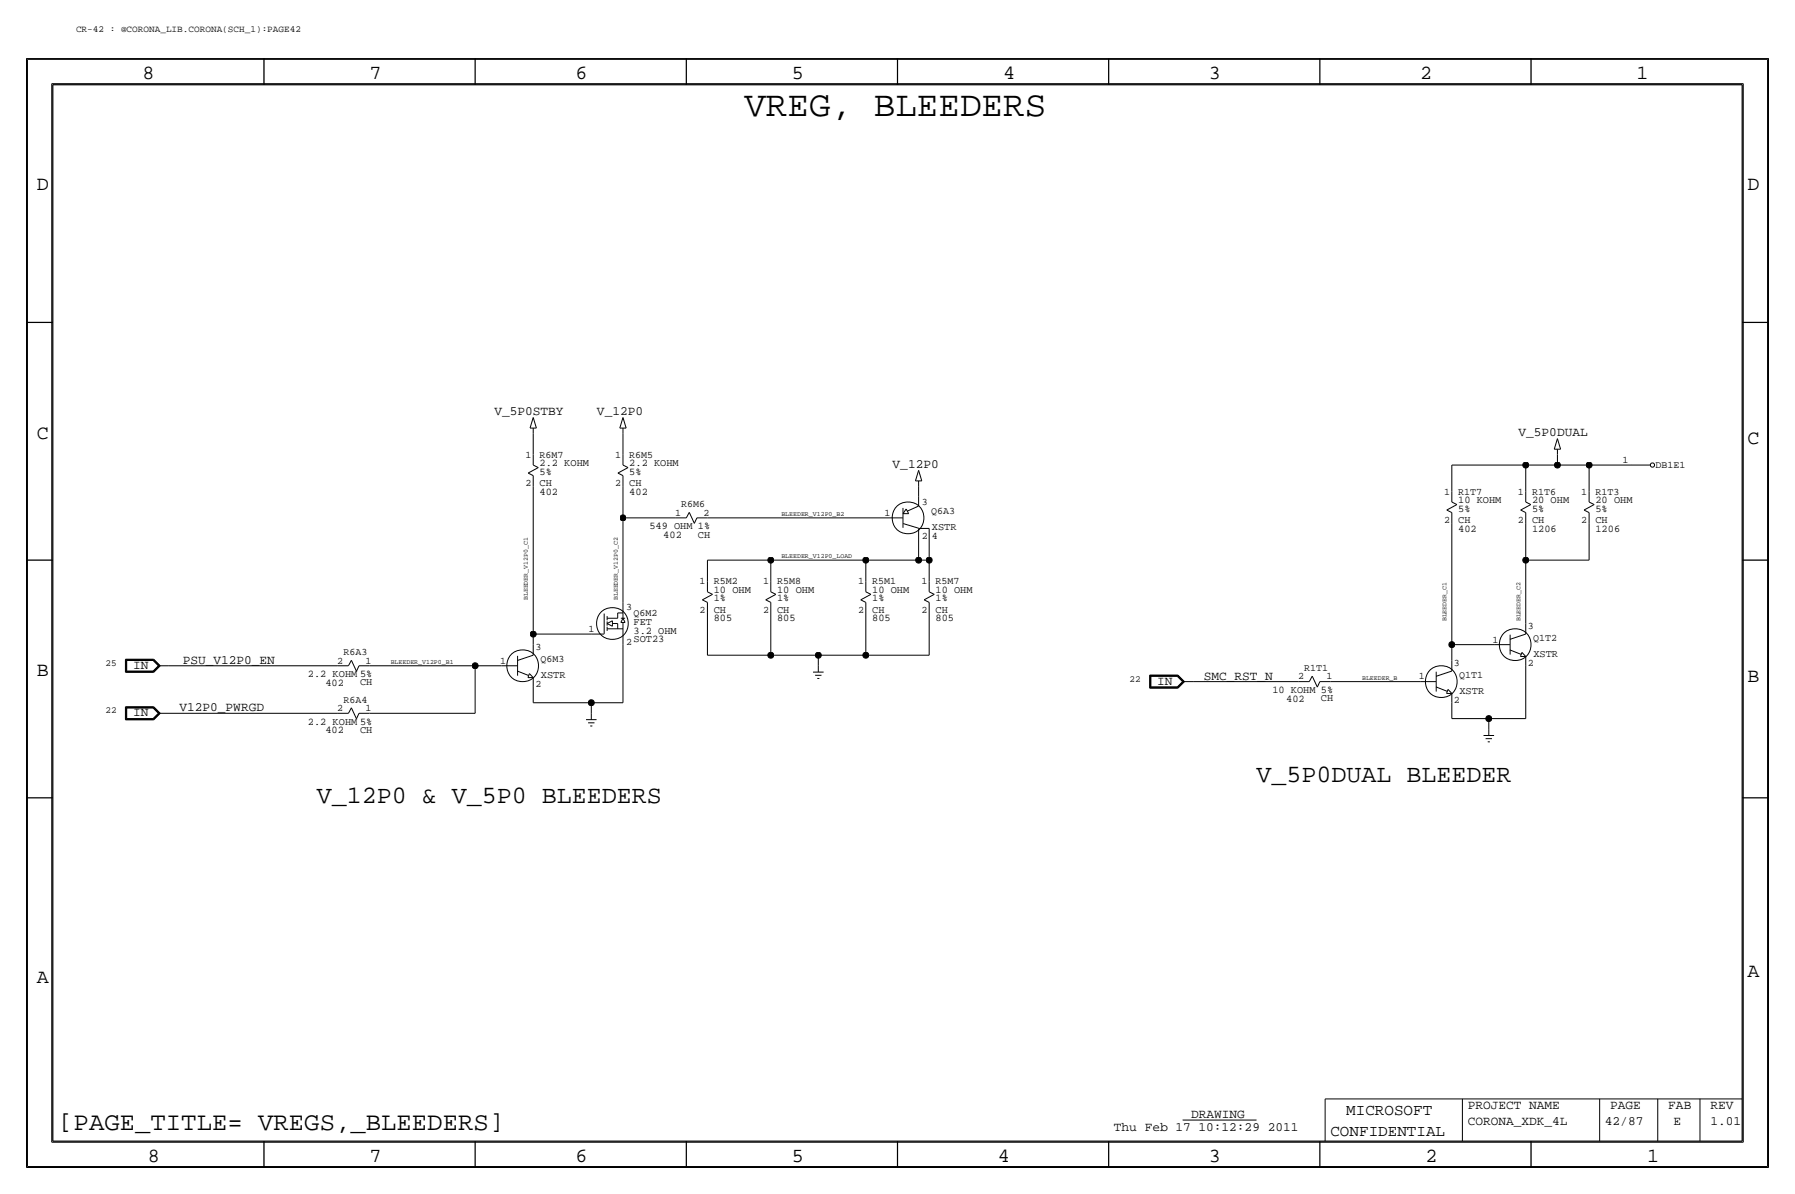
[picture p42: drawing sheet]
<svg xmlns="http://www.w3.org/2000/svg" width="432mm" height="287mm" viewBox="0 0 432 287" stroke-linecap="round" stroke-linejoin="round" font-family="sans-serif">
<defs><g id="words">
<text font-size="8.6" x="179.1" y="28">VREG, BLEEDERS</text>
<text font-size="6.2" x="14" y="271.6">[PAGE_TITLE= VREGS,_BLEEDERS]</text>
<g font-size="6">
<text x="302.3" y="188">V_5P0DUAL BLEEDER</text>
<text x="76.2" y="193.1">V_12P0 &amp; V_5P0 BLEEDERS</text>
</g>
<g font-size="4.8">
<text x="34.3" y="19.1">8</text>
<text x="88.9" y="19.1">7</text>
<text x="138.4" y="19.1">6</text>
<text x="190.5" y="19.1">5</text>
<text x="241.3" y="19.1">4</text>
<text x="290.8" y="19.1">3</text>
<text x="341.6" y="19.1">2</text>
<text x="393.7" y="19.1">1</text>
<text x="8.9" y="45.8">D</text>
<text x="420.4" y="45.8">D</text>
<text x="8.9" y="105.5">C</text>
<text x="420.4" y="106.7">C</text>
<text x="8.9" y="162.6">B</text>
<text x="420.4" y="163.9">B</text>
<text x="8.9" y="236.3">A</text>
<text x="420.4" y="235">A</text>
<text x="35.5" y="279.4">8</text>
<text x="88.9" y="279.4">7</text>
<text x="138.4" y="279.4">6</text>
<text x="190.5" y="279.4">5</text>
<text x="240" y="279.4">4</text>
<text x="290.8" y="279.4">3</text>
<text x="342.9" y="279.4">2</text>
<text x="396.2" y="279.4">1</text>
</g>
<g font-size="3.8">
<text x="323.9" y="268">MICROSOFT</text>
<text x="320" y="273.1">CONFIDENTIAL</text>
</g>
<g font-size="3.1">
<text x="118.9" y="99.7">V_5P0STBY</text>
<text x="143.6" y="99.7">V_12P0</text>
<text x="365.3" y="104.8">V_5P0DUAL</text>
<text x="214.7" y="112.4">V_12P0</text>
<text x="32" y="160.8">IN</text>
<text x="43.9" y="159.6">PSU_V12P0_EN</text>
<text x="278.4" y="164.6">IN</text>
<text x="289.6" y="163.4">SMC_RST_N</text>
<text x="32" y="172.3">IN</text>
<text x="43.2" y="171">V12P0_PWRGD</text>
<text x="286.5" y="268.8">DRAWING</text>
<text x="353.1" y="266.8">PROJECT NAME</text>
<text x="387.3" y="266.8">PAGE</text>
<text x="401.3" y="266.8">FAB</text>
<text x="411.5" y="266.8">REV</text>
<text x="268" y="271.8">Thu Feb 17 10:12:29 2011</text>
<text x="353.1" y="270.6">CORONA_XDK_4L</text>
<text x="386.1" y="270.6">42/87</text>
<text x="402.6" y="270.6">E</text>
<text x="411.5" y="270.6">1.01</text>
</g>
<g font-size="2.5">
<text x="129.8" y="112.1">2.2 KOHM</text>
<text x="151.4" y="112.1">2.2 KOHM</text>
<text x="129.8" y="116.9">CH</text>
<text x="129.8" y="114.1">5%</text>
<text x="129.8" y="118.9">402</text>
<text x="151.4" y="114.1">5%</text>
<text x="151.4" y="116.9">CH</text>
<text x="151.4" y="118.9">402</text>
<text x="350.8" y="125.8">CH</text>
<text x="350.8" y="121">10 KOHM</text>
<text x="350.8" y="123">5%</text>
<text x="368.6" y="121">20 OHM</text>
<text x="368.6" y="123">5%</text>
<text x="368.6" y="125.8">CH</text>
<text x="383.8" y="121">20 OHM</text>
<text x="383.8" y="123">5%</text>
<text x="383.8" y="125.8">CH</text>
<text x="156.2" y="127.3">549 OHM 1%</text>
<text x="159.6" y="129.3">402</text>
<text x="167.9" y="129.2">CH</text>
<text x="224.2" y="127.4">XSTR</text>
<text x="350.8" y="127.8">402</text>
<text x="368.6" y="127.8">1206</text>
<text x="383.8" y="127.8">1206</text>
<text x="171.7" y="142.5">10 OHM</text>
<text x="186.9" y="142.5">10 OHM</text>
<text x="209.8" y="142.5">10 OHM</text>
<text x="225" y="142.5">10 OHM</text>
<text x="171.7" y="147.4">CH</text>
<text x="171.7" y="144.6">1%</text>
<text x="171.7" y="149.4">805</text>
<text x="186.9" y="147.4">CH</text>
<text x="186.9" y="144.6">1%</text>
<text x="186.9" y="149.4">805</text>
<text x="209.8" y="149.4">805</text>
<text x="209.8" y="144.6">1%</text>
<text x="209.8" y="147.4">CH</text>
<text x="225" y="149.4">805</text>
<text x="225" y="147.4">CH</text>
<text x="225" y="144.6">1%</text>
<text x="152.4" y="152.4">3.2 OHM</text>
<text x="152.4" y="150.3">FET</text>
<text x="368.9" y="157.9">XSTR</text>
<text x="74.1" y="162.9">2.2 KOHM 5%</text>
<text x="78.3" y="164.9">402</text>
<text x="86.6" y="164.8">CH</text>
<text x="130.1" y="163">XSTR</text>
<text x="306.1" y="166.7">10 KOHM 5%</text>
<text x="351.1" y="166.8">XSTR</text>
<text x="309.4" y="168.7">402</text>
<text x="317.8" y="168.6">CH</text>
<text x="74.1" y="174.3">2.2 KOHM 5%</text>
<text x="78.3" y="176.3">402</text>
<text x="86.6" y="176.2">CH</text>
</g>
<g font-size="2.4">
<text x="126.4" y="110">1</text>
<text x="129.8" y="110">R6M7</text>
<text x="148" y="110">1</text>
<text x="151.4" y="110">R6M5</text>
<text x="390.3" y="111.3">1</text>
<text x="398.3" y="112.6">DB1E1</text>
<text x="126.4" y="116.9">2</text>
<text x="148" y="116.9">2</text>
<text x="347.4" y="118.9">1</text>
<text x="350.8" y="118.9">R1T7</text>
<text x="365.2" y="118.9">1</text>
<text x="368.6" y="118.9">R1T6</text>
<text x="380.4" y="118.9">1</text>
<text x="383.8" y="118.9">R1T3</text>
<text x="162.4" y="124">1</text>
<text x="163.9" y="122">R6M6</text>
<text x="169.2" y="124">2</text>
<text x="212.8" y="124">1</text>
<text x="221.7" y="121.5">3</text>
<text x="224" y="123.7">Q6A3</text>
<text x="347.4" y="125.8">2</text>
<text x="365.2" y="125.8">2</text>
<text x="380.4" y="125.8">2</text>
<text x="221.7" y="129.6">2</text>
<text x="224.1" y="129.6">4</text>
<text x="168.3" y="140.5">1</text>
<text x="171.7" y="140.5">R5M2</text>
<text x="183.5" y="140.5">1</text>
<text x="186.9" y="140.5">R5M8</text>
<text x="206.4" y="140.5">1</text>
<text x="209.8" y="140.5">R5M1</text>
<text x="221.6" y="140.5">1</text>
<text x="225" y="140.5">R5M7</text>
<text x="150.6" y="146.6">3</text>
<text x="152.4" y="148.1">Q6M2</text>
<text x="168.3" y="147.4">2</text>
<text x="183.5" y="147.4">2</text>
<text x="206.4" y="147.4">2</text>
<text x="221.6" y="147.4">2</text>
<text x="141.5" y="151.8">1</text>
<text x="150.6" y="155">2SOT23</text>
<text x="359.1" y="154.5">1</text>
<text x="367.5" y="151.2">3</text>
<text x="368.8" y="154.2">Q1T2</text>
<text x="81.1" y="159.6">2</text>
<text x="82.6" y="157.5">R6A3</text>
<text x="87.9" y="159.6">1</text>
<text x="120.3" y="159.6">1</text>
<text x="128.8" y="156.3">3</text>
<text x="130.1" y="159.3">Q6M3</text>
<text x="313.7" y="161.3">R1T1</text>
<text x="349.8" y="160.1">3</text>
<text x="367.5" y="160.1">2</text>
<text x="128.8" y="165.1">2</text>
<text x="312.3" y="163.4">2</text>
<text x="319.1" y="163.4">1</text>
<text x="341.3" y="163.4">1</text>
<text x="351" y="163.1">Q1T1</text>
<text x="81.1" y="171">2</text>
<text x="82.6" y="169">R6A4</text>
<text x="87.9" y="171">1</text>
<text x="349.8" y="169">2</text>
</g>
<g font-size="2.3">
<text x="18.3" y="7.7">CR-42 : @CORONA_LIB.CORONA(SCH_1):PAGE42</text>
<text x="25.3" y="160.1">25</text>
<text x="271.7" y="163.9">22</text>
<text x="25.3" y="171.5">22</text>
</g>
<g font-size="1.6">
<text x="188" y="124">BLEEDER_V12P0_B2</text>
<text x="188" y="134.2">BLEEDER_V12P0_LOAD</text>
<text x="127" y="144.3" transform="rotate(-90 127 144.3)">BLEEDER_V12P0_C1</text>
<text x="148.6" y="144.3" transform="rotate(-90 148.6 144.3)">BLEEDER_V12P0_C2</text>
<text x="348" y="149.4" transform="rotate(-90 348 149.4)">BLEEDER_C1</text>
<text x="365.8" y="149.4" transform="rotate(-90 365.8 149.4)">BLEEDER_C2</text>
<text x="94" y="159.6">BLEEDER_V12P0_B1</text>
<text x="327.7" y="163.4">BLEEDER_B</text>
</g>
</g></defs>
<!-- layer: Nets -->
<g fill="none" stroke="#000" stroke-width=".24">
<path d="M128.3 104.2v5.1zM128.3 116.9v35.6zM149.9 104.2v5.1zM149.9 116.9v7.6zM221 116.9v2.5zM349.2 111.8h17.8zM349.2 111.8v6.4zM367 111.8h7.7zM367 111.8v6.4zM374.6 111.8h7.7zM374.6 109.3v2.5zM382.3 111.8h10.1z"/>
<path d="M382.3 111.8v6.4zM149.9 124.5v20.3zM149.9 124.5h12.7zM170.2 124.5h43.2zM170.2 134.7h15.2zM170.2 134.7v5.1zM185.4 134.7h22.9zM185.4 134.7v5.1zM208.3 134.7h12.7zM208.3 134.7v5.1zM221 134.7h2.5zM221 129.6v5.1z"/>
<path d="M223.5 134.7v5.1zM223.5 129.6v5.1zM349.2 125.8v29.2zM367 134.7h15.3zM367 125.8v8.9zM367 134.7v15.2zM382.3 125.8v8.9zM128.3 152.5h13.9zM128.3 152.5v2.5zM149.9 155v14zM170.2 157.5h15.2zM170.2 147.4v10.1z"/>
<path d="M185.4 157.5h11.4zM185.4 147.4v10.1zM196.8 157.5v2.6zM196.9 157.5h11.4zM208.3 157.5h15.2zM208.3 147.4v10.1zM223.5 147.4v10.1zM349.2 155h10.2zM349.2 155v3.8zM40.6 160.1h40.7zM40.6 171.5h40.7zM88.9 171.5h25.4z"/>
<path d="M88.9 160.1h25.4zM114.3 160.1v11.4zM114.3 160.1h6.3zM128.3 169h13.9zM128.3 165.2v3.8zM142.2 169v2.5zM142.2 169h7.7zM287 163.9h25.4zM320 163.9h21.6zM349.2 172.8h8.9zM349.2 169v3.8zM358.1 172.8v2.5z"/>
<path d="M358.1 172.8h8.9zM367 160.1v12.7z"/>
</g>
<g fill="#000" stroke="#000" stroke-width=".24">
<circle cx="367" cy="111.8" r=".72"/>
<circle cx="374.7" cy="111.8" r=".72"/>
<circle cx="382.3" cy="111.8" r=".72"/>
<circle cx="149.9" cy="124.5" r=".72"/>
<circle cx="185.4" cy="134.7" r=".72"/>
<circle cx="208.3" cy="134.7" r=".72"/>
<circle cx="221" cy="134.7" r=".72"/>
<circle cx="223.5" cy="134.7" r=".72"/>
<circle cx="367" cy="134.7" r=".72"/>
<circle cx="128.3" cy="152.5" r=".72"/>
<circle cx="185.4" cy="157.5" r=".72"/>
<circle cx="196.9" cy="157.5" r=".72"/>
<circle cx="208.3" cy="157.5" r=".72"/>
<circle cx="349.3" cy="155" r=".72"/>
<circle cx="114.3" cy="160.1" r=".72"/>
<circle cx="142.2" cy="169" r=".72"/>
<circle cx="358.1" cy="172.8" r=".72"/>
</g>
<!-- layer: Components -->
<g fill="none" stroke="#000" stroke-width=".24">
<path d="M127.1 113.7l2.4-1.3zM127.1 113.7l1.2 .7zM127.5 102.9h1.5zM128.3 100.4l-.8 2.5zM128.3 102.9v1.3zM128.3 100.4l.7 2.5zM128.3 114.4v2.5zM128.3 109.3v2.5zM128.3 111.8l1.2 .6zM148.6 113.7l2.5-1.3zM148.6 113.7l1.3 .7zM149.1 102.9h1.5z"/>
<path d="M149.9 100.4l-.8 2.5zM149.9 102.9v1.3zM149.9 100.4l.7 2.5zM149.9 114.4v2.5zM149.9 109.3v2.5zM149.9 111.8l1.2 .6zM220.2 115.6h1.5zM221 113.1l-.8 2.5zM221 115.6v1.3zM221 113.1l.7 2.5zM221 119.4v2.3zM349.2 118.2v2.5z"/>
<path d="M367 118.2v2.5zM373.9 108h1.5zM374.6 105.5l-.7 2.5zM374.6 108v1.3zM374.6 105.5l.8 2.5zM382.3 118.2v2.5zM392.4 111.8h4.6zM162.6 124.5h2.5zM165.8 123.2l-.7 1.3zM165.8 123.2l1.2 2.6zM167.6 124.5l-.6 1.3zM167.6 124.5h2.6z"/>
<path d="M170.2 139.8v2.5zM185.4 139.8v2.5zM208.3 139.8v2.5zM213.4 124.5h3.8zM217.2 122.1v4.8zM217.2 123.5h1.4zM217.3 125.9l3.7 1.1zM218 122.4l.6 1.1zM218 122.4l-.8 1.1zM218.3 122.9l2.7-1.2zM221 127.1v2.5zM221 127.1h2.5z"/>
<path d="M223.5 127.1v2.5zM223.5 139.8v2.5zM348 122.6l2.5-1.3zM348 122.6l1.3 .6zM349.2 123.2v2.6zM349.2 120.7l1.3 .6zM365.8 122.6l2.4-1.3zM365.8 122.6l1.2 .6zM367 123.2v2.6zM367 120.7l1.2 .6zM381.1 122.6l2.4-1.3zM381.1 122.6l1.2 .6z"/>
<path d="M382.3 123.2v2.6zM382.3 120.7l1.2 .6zM30.2 158.5v3.1zM30.2 158.5h6.8zM30.3 158.6h6.6zM30.3 158.6v2.9zM30.4 158.7v2.7zM30.4 158.7h6.5zM30.5 158.8h6.3zM30.5 158.8v2.5zM36.8 158.8l1.3 1.3zM36.9 158.7l1.4 1.4z"/>
<path d="M36.9 158.6l1.5 1.5zM37 158.5l1.6 1.6zM84.5 158.8l1.3 2.6zM84.5 158.8l-.7 1.3zM124.5 158.8l3.8-1.3zM124.5 157.7v4.8zM128.3 155v2.5zM142.2 152.5h3.1zM145.3 147.5v4.9zM146 148.6h2.6zM146 148.1v1zM146 150.7v1z"/>
<path d="M146 151.2h3.9zM146 149.9l1.3-.6zM146 149.4v1zM146.1 149.9l1.2 .7zM147.3 149.9h1.3zM147.3 149.3v1.3zM148.6 147.4v1.2zM148.6 147.4h1.3zM148.6 149.9v1.3zM149.4 149.7h1zM149.4 148.6h1zM149.9 148.6l-.5 1.1z"/>
<path d="M149.9 144.8v3.8zM149.9 149.7v5.3zM149.9 148.6l.5 1.1zM169 144.2l2.4-1.3zM169 144.2l1.2 .6zM170.2 144.8v2.6zM170.2 142.3l1.2 .6zM184.2 144.2l1.2 .6zM184.2 144.2l2.4-1.3zM185.4 144.8v2.6zM185.4 142.3l1.2 .6zM207.1 144.2l1.2 .6z"/>
<path d="M207.1 144.2l2.4-1.3zM208.3 144.8v2.6zM208.3 142.3l1.2 .6zM222.3 144.2l1.2 .6zM222.3 144.2l2.4-1.3zM223.5 144.8v2.6zM223.5 142.3l1.2 .6zM349.2 158.8v2.5zM359.4 155h3.8zM363.2 153.7l3.8-1.2zM363.2 156.3l2.7 1zM363.3 152.6v4.8z"/>
<path d="M365.8 157.8h1.2zM366.1 156.9l.9 .9zM366.1 156.9l-.3 .9zM367 149.9v2.6zM367 157.8v2.3zM30.2 161.6h6.8zM30.2 169.9v3.2zM30.2 173.1h6.8zM30.2 169.9h6.8zM30.3 170h6.6zM30.3 161.5h6.6zM30.3 170v3z"/>
<path d="M30.3 173h6.6zM30.4 161.4h6.5zM30.4 170.1v2.8zM30.4 172.9h6.5zM30.4 170.1h6.5zM30.5 170.2h6.3zM30.5 161.3h6.3zM30.5 170.2v2.6zM30.5 172.8h6.3zM36.8 172.8l1.3-1.3zM36.8 170.2l1.3 1.3zM36.9 161.4l1.4-1.3z"/>
<path d="M36.9 172.9l1.4-1.4zM36.9 170.1l1.4 1.4zM36.9 170l1.5 1.5zM36.9 161.5l1.5-1.4zM36.9 173l1.5-1.5zM37 161.6l1.6-1.5zM37 173.1l1.6-1.6zM37 169.9l1.6 1.6zM38.1 160.1l-1.3 1.2zM38.1 160.1h2.5zM38.1 171.5h2.5zM81.3 160.1h2.5z"/>
<path d="M81.3 171.5h2.5zM84.5 170.2l1.3 2.6zM84.5 170.2l-.7 1.3zM86.4 160.1h2.5zM86.4 171.5h2.5zM86.4 160.1l-.6 1.3zM86.4 171.5l-.6 1.3zM120.7 160.1h3.8zM124.5 161.3l2.7 1.1zM127 162.9h1.3zM127.4 162l.9 .9zM127.4 162l-.4 .9z"/>
<path d="M128.3 162.9v2.3zM141 173h2.5zM141.5 173.8h1.5zM142 174.5h.5zM142.2 171.5v1.5zM195.6 161.6h2.5zM196.1 162.4h1.5zM196.6 163.1h.5zM196.8 160.1v1.5zM276.6 162.3v3.2zM276.6 165.5h6.8zM276.6 162.3h6.8z"/>
<path d="M276.7 162.4v3zM276.7 165.4h6.6zM276.7 162.4h6.6zM276.8 162.5v2.8zM276.8 165.3h6.5zM276.8 162.5h6.5zM276.9 162.6h6.3zM276.9 162.6v2.6zM276.9 165.2h6.3zM283.2 165.2l1.3-1.3zM283.2 162.6l1.3 1.3zM283.3 165.3l1.3-1.4z"/>
<path d="M283.3 162.5l1.3 1.4zM283.3 165.4l1.5-1.5zM283.3 162.4l1.5 1.5zM283.4 162.3l1.5 1.6zM283.4 165.5l1.5-1.6zM284.5 163.9h2.5zM312.4 163.9h2.6zM315.7 162.6l1.2 2.6zM315.7 162.6l-.7 1.3zM317.5 163.9h2.5zM317.5 163.9l-.6 1.3zM341.6 163.9h3.8z"/>
<path d="M345.4 162.6l3.9-1.3zM345.4 165.2l2.7 1zM345.5 161.5v4.8zM348 166.7h1.2zM348.3 165.8l1 .9zM348.3 165.8l-.3 .9zM349.2 166.7v2.3zM356.9 176.8h2.5zM357.4 177.6h1.5zM357.9 178.4h.5zM358.1 175.3v1.5zM284.5 269.3h17.8z"/>
<circle cx="397.5" cy="111.8" r=".51"/>
<circle cx="218.4" cy="124.5" r="3.8"/>
<circle cx="147.3" cy="149.9" r="3.8"/>
<circle cx="364.5" cy="155" r="3.8"/>
<circle cx="125.7" cy="160.1" r="3.8"/>
<circle cx="346.7" cy="163.9" r="3.8"/>
</g>
<!-- layer: Page Border and Title Block -->
<g fill="none" stroke="#000" stroke-width=".3">
<path d="M6.3 14v266.7zM6.4 14h419zM63.5 14v6.4zM114.3 14v6.4zM165.1 14v6.4zM215.9 14v6.4zM266.7 14v6.4zM317.5 14v6.4zM368.3 14v6.4zM425.4 14v266.7zM12.7 20.4h406.4zM12.7 20.4v254z"/>
<path d="M419.1 20.4v254zM6.3 77.5h6.4zM419.1 77.5h6.3zM6.3 134.7h6.4zM419.1 134.7h6.3zM6.3 191.8h6.4zM419.1 191.8h6.3zM12.7 274.4h406.4zM63.5 274.4v6.3zM114.3 274.4v6.3zM165.1 274.4v6.3zM215.9 274.4v6.3z"/>
<path d="M266.7 274.4v6.3zM317.5 274.4v6.3zM368.3 274.4v6.3zM6.4 280.7h419z"/>
</g>
<g fill="none" stroke="#000" stroke-width=".24">
<path d="M6.6 14.3h418.6zM6.6 14.3v266.2zM425.2 14.3v266.2zM12.4 20.1v254.5zM12.4 20.1h407zM419.4 20.1v254.5zM12.4 274.6h407zM318.8 264.2v10.2zM318.8 264.2h100.3zM351.8 264.2v10.2zM384.8 264.2v10.2zM398.8 264.2v10.2z"/>
<path d="M408.9 264.2v10.2zM6.6 280.5h418.6z"/>
</g>
<use href="#words"/>
</svg>
